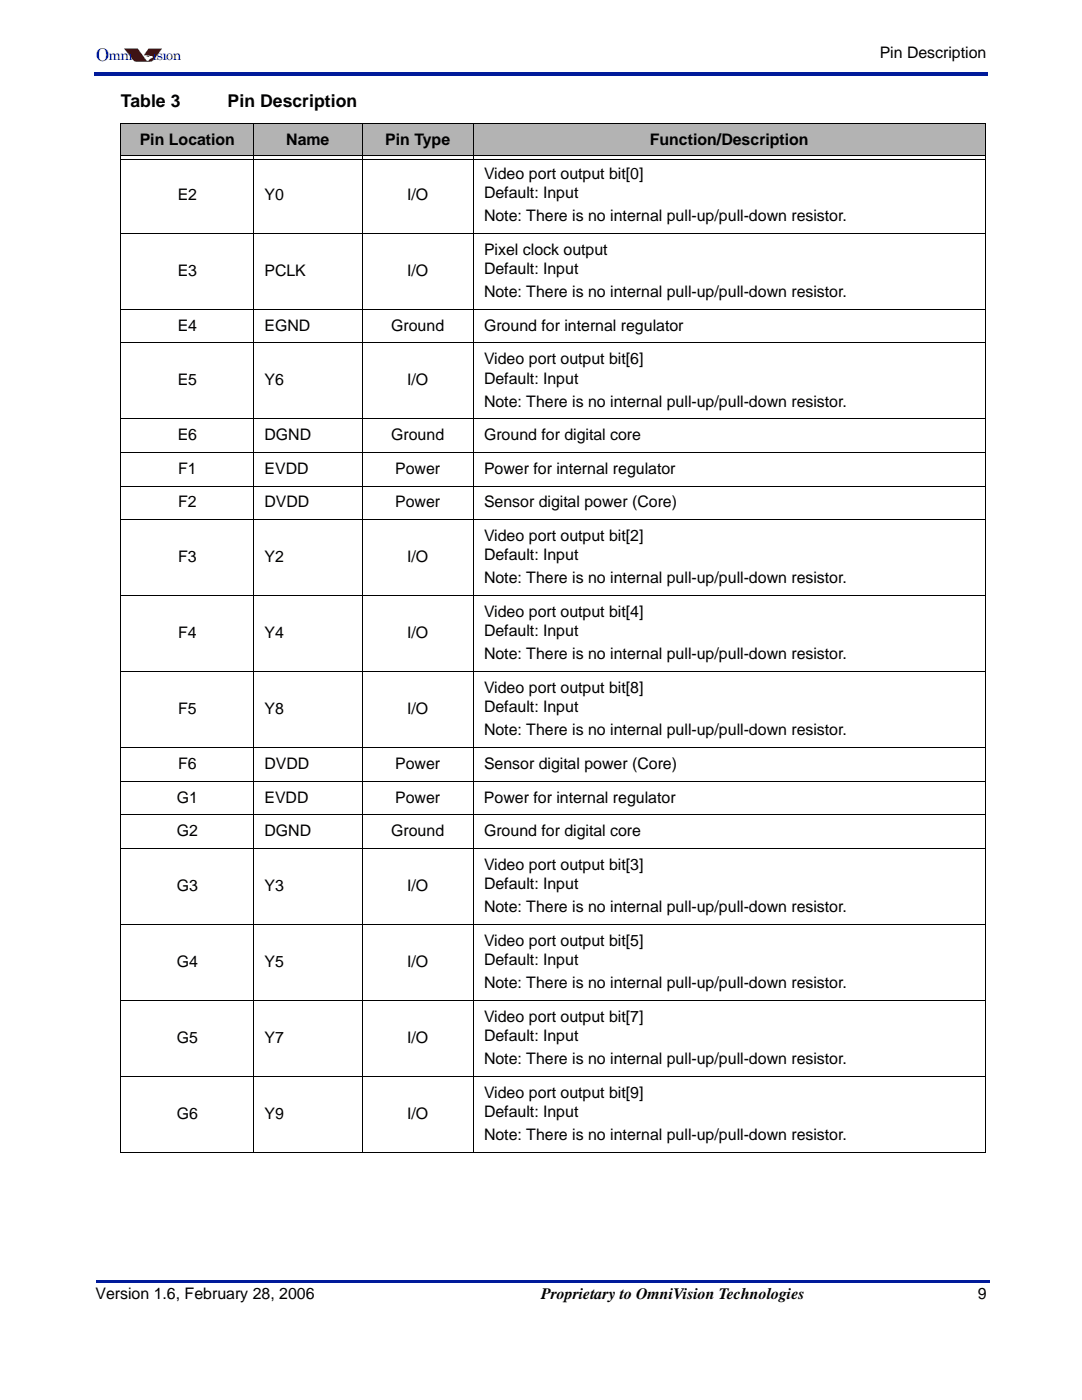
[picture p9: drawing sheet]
<svg xmlns="http://www.w3.org/2000/svg" width="216mm" height="279mm" viewBox="0 0 216 279" stroke-linecap="round" stroke-linejoin="round" font-family="sans-serif">
<defs><g id="words">
<text font-size="3.5" fill="#001a9a" x="19.1" y="12.2">O</text>
<g font-size="3.5">
<text x="24.1" y="21.4">Table 3</text>
<text x="45.4" y="21.4">Pin Description</text>
</g>
<g font-size="3.2">
<text x="175.5" y="11.6">Pin Description</text>
<text x="27.9" y="28.9">Pin Location</text>
<text x="57.1" y="28.9">Name</text>
<text x="76.9" y="28.9">Pin Type</text>
<text x="129.7" y="28.9">Function/Description</text>
<text x="96.6" y="35.6">Video port output bit[0]</text>
<text x="35.5" y="39.9">E2</text>
<text x="52.8" y="39.9">Y0</text>
<text x="81.2" y="39.9">I/O</text>
<text x="96.6" y="39.5">Default: Input</text>
<text x="96.6" y="44.1">Note: There is no internal pull-up/pull-down resistor.</text>
<text x="96.6" y="50.8">Pixel clock output</text>
<text x="35.5" y="55">E3</text>
<text x="52.8" y="55">PCLK</text>
<text x="81.2" y="55">I/O</text>
<text x="96.6" y="54.7">Default: Input</text>
<text x="96.6" y="59.3">Note: There is no internal pull-up/pull-down resistor.</text>
<text x="35.5" y="66">E4</text>
<text x="52.8" y="66">EGND</text>
<text x="78.1" y="66">Ground</text>
<text x="96.6" y="66">Ground for internal regulator</text>
<text x="35.5" y="76.9">E5</text>
<text x="52.8" y="76.9">Y6</text>
<text x="81.2" y="76.9">I/O</text>
<text x="96.6" y="72.7">Video port output bit[6]</text>
<text x="96.6" y="76.6">Default: Input</text>
<text x="96.6" y="81.1">Note: There is no internal pull-up/pull-down resistor.</text>
<text x="35.5" y="87.8">E6</text>
<text x="52.8" y="87.8">DGND</text>
<text x="78.1" y="87.8">Ground</text>
<text x="96.6" y="87.8">Ground for digital core</text>
<text x="35.5" y="94.6">F1</text>
<text x="52.8" y="94.6">EVDD</text>
<text x="78.9" y="94.6">Power</text>
<text x="96.6" y="94.6">Power for internal regulator</text>
<text x="35.5" y="101.2">F2</text>
<text x="52.8" y="101.2">DVDD</text>
<text x="78.8" y="101.2">Power</text>
<text x="96.6" y="101.2">Sensor digital power (Core)</text>
<text x="96.6" y="108">Video port output bit[2]</text>
<text x="35.5" y="112.2">F3</text>
<text x="52.8" y="112.2">Y2</text>
<text x="81.2" y="112.2">I/O</text>
<text x="96.6" y="111.8">Default: Input</text>
<text x="96.6" y="116.4">Note: There is no internal pull-up/pull-down resistor.</text>
<text x="96.6" y="123.1">Video port output bit[4]</text>
<text x="35.5" y="127.4">F4</text>
<text x="52.8" y="127.4">Y4</text>
<text x="81.2" y="127.4">I/O</text>
<text x="96.6" y="127">Default: Input</text>
<text x="96.6" y="131.6">Note: There is no internal pull-up/pull-down resistor.</text>
<text x="35.5" y="142.5">F5</text>
<text x="52.8" y="142.5">Y8</text>
<text x="81.2" y="142.5">I/O</text>
<text x="96.6" y="138.3">Video port output bit[8]</text>
<text x="96.6" y="142.2">Default: Input</text>
<text x="96.6" y="146.7">Note: There is no internal pull-up/pull-down resistor.</text>
<text x="35.5" y="153.5">F6</text>
<text x="52.8" y="153.5">DVDD</text>
<text x="78.8" y="153.5">Power</text>
<text x="96.6" y="153.5">Sensor digital power (Core)</text>
<text x="35.3" y="160.2">G1</text>
<text x="52.8" y="160.2">EVDD</text>
<text x="78.8" y="160.2">Power</text>
<text x="96.6" y="160.2">Power for internal regulator</text>
<text x="35.3" y="166.9">G2</text>
<text x="52.8" y="166.9">DGND</text>
<text x="78.1" y="166.9">Ground</text>
<text x="96.6" y="166.9">Ground for digital core</text>
<text x="96.6" y="173.6">Video port output bit[3]</text>
<text x="35.3" y="177.8">G3</text>
<text x="52.8" y="177.8">Y3</text>
<text x="81.2" y="177.8">I/O</text>
<text x="96.6" y="177.4">Default: Input</text>
<text x="96.6" y="182">Note: There is no internal pull-up/pull-down resistor.</text>
<text x="96.6" y="188.7">Video port output bit[5]</text>
<text x="35.3" y="193">G4</text>
<text x="52.8" y="193">Y5</text>
<text x="81.2" y="193">I/O</text>
<text x="96.6" y="192.6">Default: Input</text>
<text x="96.6" y="197.2">Note: There is no internal pull-up/pull-down resistor.</text>
<text x="96.6" y="203.9">Video port output bit[7]</text>
<text x="35.3" y="208.1">G5</text>
<text x="52.8" y="208.1">Y7</text>
<text x="81.2" y="208.1">I/O</text>
<text x="96.6" y="207.8">Default: Input</text>
<text x="96.6" y="212.4">Note: There is no internal pull-up/pull-down resistor.</text>
<text x="96.6" y="219.1">Video port output bit[9]</text>
<text x="35.3" y="223.3">G6</text>
<text x="52.8" y="223.3">Y9</text>
<text x="81.2" y="223.3">I/O</text>
<text x="96.6" y="223">Default: Input</text>
<text x="96.6" y="227.5">Note: There is no internal pull-up/pull-down resistor.</text>
<text x="19" y="259.3">Version 1.6, February 28, 2006</text>
<text x="107.9" y="259.3">Proprietary to OmniVision Technologies</text>
<text x="195.1" y="259.3">9</text>
</g>
<g font-size="2.8" fill="#001a9a">
<text x="21.7" y="11.9">mni</text>
<text x="30.4" y="11.9">ision</text>
</g>
</g></defs>
<g fill="#001a9a">
<path d="M18.7 14.5h.3v.7h-.3z"/>
<path d="M19 14.5h178.2v.7h-178.2z"/>
<path d="M19.1 255.4h.3v.5h-.3z"/>
<path d="M19.4 255.4h178.1v.5h-178.1z"/>
</g>
<g fill="#bf0000">
<path d="M24.8 9.7h2.7l1.1 1.6a1.47 1.47 0 0 0 1 .9l.4-.4 .4-.3 .2 .1-.2-.4-1.7-.2 1-1.3h2.6l-1.7 2.3-.4 .3h-3l-.5-.2z" fill-rule="evenodd"/>
<path d="M29.4 11.1l.4 .2h-.3l-.2-.1z" fill-rule="evenodd"/>
</g>
<g fill="#bf0000">
<path d="M24.7 9.7l1.8 2.2 .7 .4h2.7l.5-.1 1.9-2.5h-2.6l-1 1.3 1.7 .1 .2 .5-.2-.1-.4 .3-.4 .5-.4-.2-1.7-2.4h-2.7h2.7l1.4 2 .7 .6a.9 .9 0 0 1 1-.7l-.2-.5-.6 .1-.2-.2h-.9l1-1.3h2.6l-1.7 2.3-.4 .3h-3l-.5-.2-.3-.4 .1 .2z"/>
<path d="M29.4 11.1l.4 .1v.1h-.3l-.2-.1 .3 .1 .2-.1-.4-.1-.1 .1z"/>
</g>
<path d="M32.4 9.8h1v.7h-1z" fill="#fff"/>
<g fill="#bf0000">
<path d="M30.5 9.8h.8v.7h-.8z"/>
<path d="M25.7 9.8h.8v.7h-.8z"/>
</g>
<g fill="#b3b3b3">
<path d="M24.1 24.7h26.6v6.2h-26.6z"/>
<path d="M50.7 24.7h21.6v6.2h-21.6z"/>
<path d="M72.2 24.7h22.4v6.2h-22.4z"/>
<path d="M94.5 24.7h102.2v6.2h-102.2z"/>
</g>
<g fill="none" stroke="#000" stroke-width=".2">
<path d="M24 24.7h172.7M24.1 24.8v205.1M24.2 30.9h172.3M24.2 31.8h172.3M50.7 24.6v205.5M72.2 24.6v205.5M94.5 24.6v205.5M196.6 24.8v205.1M24 46.6h172.7M24 61.7h172.7M24 68.4h172.7M24 83.6h172.7"/>
<path d="M24 90.3h172.7M24 97h172.7M24 103.7h172.7M24 118.9h172.7M24 134h172.7M24 149.2h172.7M24 155.9h172.7M24 162.6h172.7M24 169.3h172.7M24 184.5h172.7M24 199.7h172.7M24 214.8h172.7"/>
<path d="M24 230h172.7"/>
</g>
<use href="#words"/>
</svg>
